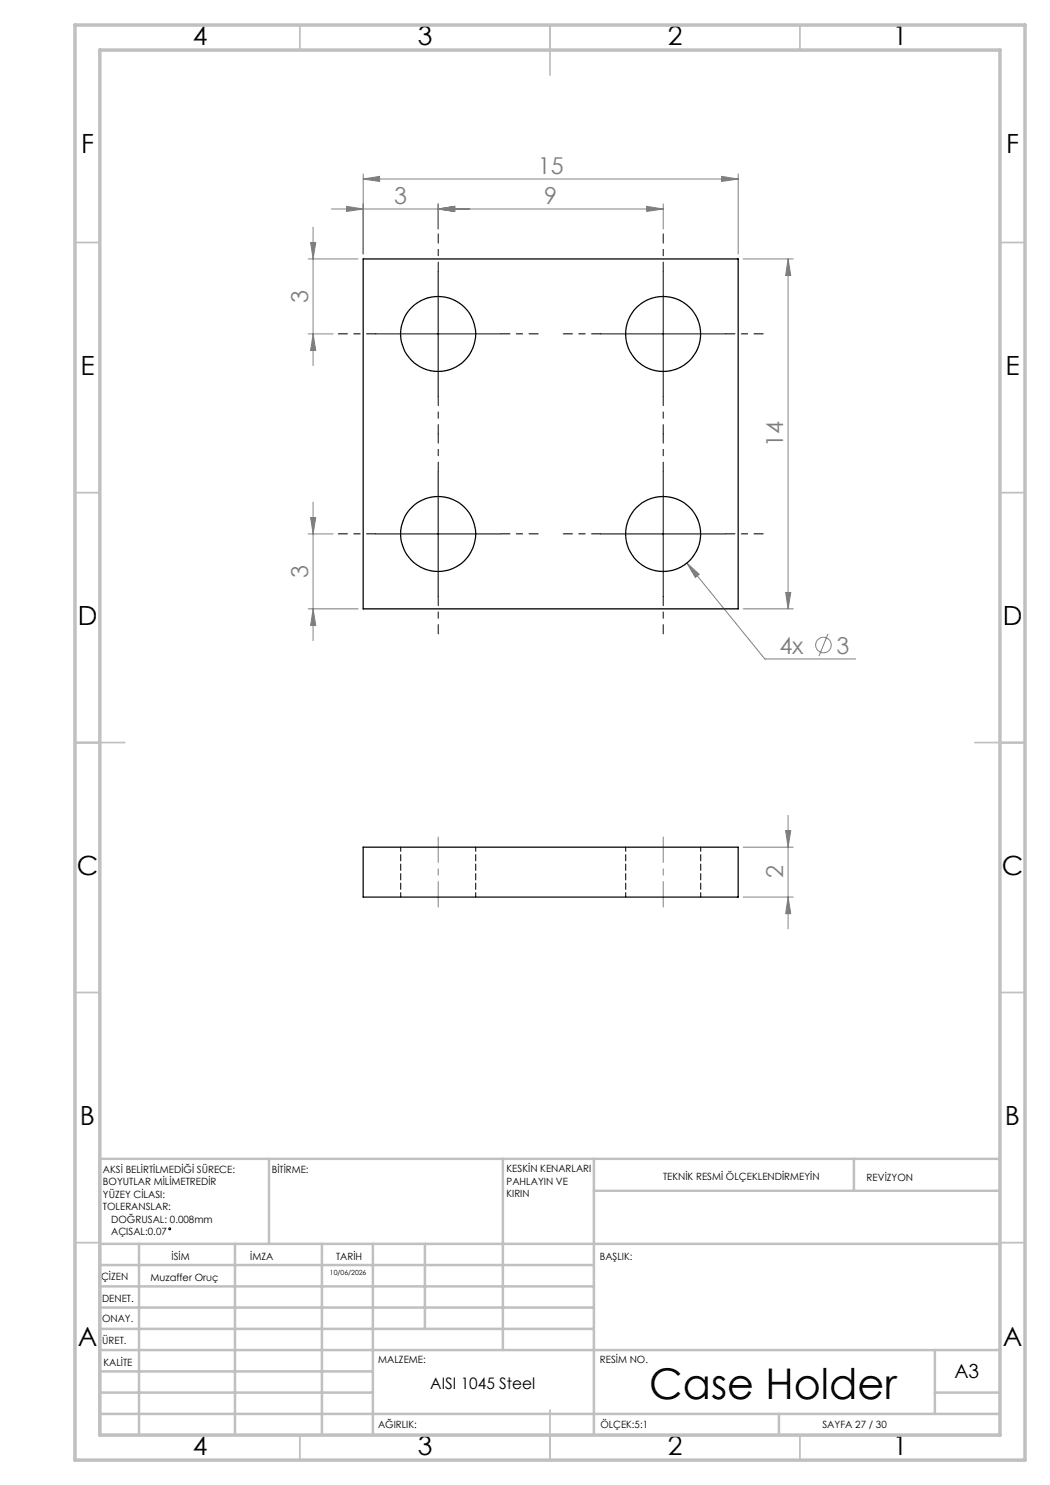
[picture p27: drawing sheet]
<svg xmlns="http://www.w3.org/2000/svg" width="210mm" height="297mm" viewBox="0 0 210 297" stroke-linecap="round" stroke-linejoin="round" font-family="sans-serif">
<defs><g id="words">
<text font-size="8.5" x="129.8" y="279.7">Case Holder</text>
<g font-size="5.3">
<text x="38.5" y="8.9">4</text>
<text x="83.5" y="8.9">3</text>
<text x="133.6" y="8.9">2</text>
<text x="178.6" y="8.9">1</text>
<text x="16.2" y="30.7">F</text>
<text x="201.2" y="30.7">F</text>
<text x="16.1" y="74.9">E</text>
<text x="201.1" y="74.9">E</text>
<text x="15.5" y="124.9">D</text>
<text x="200.5" y="124.9">D</text>
<text x="15.4" y="174.9">C</text>
<text x="200.4" y="174.9">C</text>
<text x="16" y="224.9">B</text>
<text x="201" y="224.9">B</text>
<text x="15.5" y="269.2">A</text>
<text x="200.5" y="269.2">A</text>
<text x="38.5" y="290.9">4</text>
<text x="83.5" y="290.9">3</text>
<text x="133.6" y="290.9">2</text>
<text x="178.6" y="290.9">1</text>
</g>
<g font-size="4.7" fill="#808080">
<text x="107.6" y="34.8">15</text>
<text x="78.9" y="40.8">3</text>
<text x="108.9" y="40.8">9</text>
<text x="61.6" y="60.6" transform="rotate(-90 61.6 60.6)">3</text>
<text x="156.6" y="89.4" transform="rotate(-90 156.6 89.4)">14</text>
<text x="61.6" y="115.6" transform="rotate(-90 61.6 115.6)">3</text>
<text x="155.9" y="130.7">4x</text>
<text x="167.3" y="130.7">3</text>
<text x="156.6" y="175.7" transform="rotate(-90 156.6 175.7)">2</text>
</g>
<text font-size="3.9" x="190.9" y="275.5">A3</text>
<text font-size="3.2" x="86.1" y="277.9">AISI 1045 Steel</text>
<g font-size="2">
<text x="20.6" y="234.6">AKSİ BELİRTİLMEDİĞİ SÜRECE:</text>
<text x="20.6" y="237.1">BOYUTLAR MİLİMETREDİR</text>
<text x="20.6" y="239.6">YÜZEY CİLASI:</text>
<text x="54.4" y="234.6">BİTİRME:</text>
<text x="101.3" y="234.5">KESKİN KENARLARI</text>
<text x="101.3" y="237">PAHLAYIN VE</text>
<text x="101.3" y="239.5">KIRIN</text>
<text x="132.6" y="236">TEKNİK RESMİ ÖLÇEKLENDİRMEYİN</text>
<text x="173.3" y="236.2">REVİZYON</text>
<text x="20.6" y="242.1">TOLERANSLAR:</text>
<text x="22.2" y="244.6">DOĞRUSAL: 0.008mm</text>
<text x="22.2" y="247.1">AÇISAL:0.07</text>
<text x="34.3" y="252">İSİM</text>
<text x="50" y="251.9">İMZA</text>
<text x="67.2" y="251.9">TARİH</text>
<text x="120" y="251.9">BAŞLIK:</text>
<text x="20.2" y="256.1">ÇİZEN</text>
<text x="30.1" y="256.1">Muzaffer Oruç</text>
<text x="20.4" y="260.3">DENET.</text>
<text x="20.4" y="264.4">ONAY.</text>
<text x="20.5" y="268.8">ÜRET.</text>
<text x="20.7" y="273.1">KALİTE</text>
<text x="75.6" y="272.5">MALZEME:</text>
<text x="120" y="272.5">RESİM NO.</text>
<text x="75.6" y="285.5">AĞIRLIK:</text>
<text x="120.1" y="285.6">ÖLÇEK:5:1</text>
<text x="164.5" y="285.6">SAYFA 27 / 30</text>
</g>
<text font-size="1.4" x="66" y="255">10/06/2026</text>
</g></defs>
<g fill="none" stroke="#808080" stroke-width=".2">
<path d="M72.6 35.8l3.3-.5v1zM72.6 34.8v16M72.6 35.8h75M144.3 35.3l3.3 .5-3.3 .5zM147.6 34.8v16M61.6 51.8h10M62.1 48.5h1l-.5 3.3zM62.6 45.4v27.7M66.3 41.8h66.3M69.3 41.3l3.3 .5-3.3 .5zM87.6 41.8l3.3-.5v1zM87.6 40.8v5"/>
<path d="M129.3 41.3l3.3 .5-3.3 .5zM132.6 40.8v5M148.6 51.8h10M157.6 51.8l.6 3.3h-1.1zM157.6 51.8v70M61.6 66.8h5M62.6 66.8l.5 3.3h-1zM61.6 106.8h5M62.1 103.5h1l-.5 3.3zM62.6 100.4v27.7M137.4 112.6l2.4 2.3-.7 .6zM137.4 112.6l15.6 19.2h18.1"/>
<path d="M157.1 118.5h1.1l-.6 3.3zM61.6 121.8h10M62.6 121.8l.5 3.3h-1zM148.6 121.8h10M165.6 126.8l-1.8 4.4M148.6 179.4h10M148.6 169.4h10M157.1 166.1h1.1l-.6 3.3zM157.6 179.4l.6 3.3h-1.1zM157.6 163.1v22.7"/>
<circle cx="164.7" cy="129" r="1.56"/>
</g>
<g fill="none" stroke="#000" stroke-width=".2">
<path d="M87.6 54.3v25M132.6 54.3v25M75.1 66.8h25M120.1 66.8h25M87.6 94.3v25M132.6 94.3v25M75.1 106.8h25M120.1 106.8h25"/>
<circle cx="34" cy="245.8" r=".19"/>
</g>
<g fill="none" stroke="#000" stroke-width=".2" stroke-dasharray="15.2 1.3 1.3 1.3" stroke-dashoffset="13.4">
<path d="M87.6 54.3v-7.5M132.6 54.3v-7.5M75.1 66.8h-7.5M87.6 79.3v7.5M100.1 66.8h7.5M120.1 66.8h-7.5M132.6 79.3v7.5M145.1 66.8h7.5M87.6 94.3v-7.5M132.6 94.3v-7.5M75.1 106.8h-7.5M87.6 119.3v7.5"/>
<path d="M100.1 106.8h7.5M120.1 106.8h-7.5M132.6 119.3v7.5M145.1 106.8h7.5"/>
</g>
<path d="M87.6 181.4v-14M132.6 181.4v-14" fill="none" stroke="#808080" stroke-width=".2" stroke-dasharray="15.2 1.3 1.3 1.3" stroke-dashoffset="10.1"/>
<g fill="none" stroke="#c0c0c0" stroke-width=".35">
<path d="M60 5v5M110 5v10M160 5v5M15 48.5h5M200 48.5h5M15 98.5h5M200 98.5h5M15 148.5h10M195 148.5h10M15 198.5h5M200 198.5h5M15 248.5h5"/>
<path d="M200 248.5h5M60 287v5M110 282v10M160 287v5"/>
</g>
<g fill="none" stroke="#c0c0c0" stroke-width=".5">
<path d="M53.8 231.8v17M100.6 231.8v38.2M118.8 231.8v55.2M118.8 238.2h81.2M170.8 231.8v6.4M200 231.8h-180v55.2M20 248.8h180M20 257.3h98.8M20 253h98.8M27.8 248.8v38.2M47 248.8v38.2M64.4 248.8v38.2"/>
<path d="M74.6 248.8v38.2M85 248.8v17M20 265.8h98.8M20 261.5h98.8M20 278.5h54.6M20 274.3h54.6M20 270h180M187 278.5h13M187 270v12.8M20 282.8h180M155.8 282.8v4.2"/>
</g>
<path d="M15 5h190v287h-190zM20 10h180v277h-180z" fill="none" stroke="#c0c0c0" stroke-width=".7"/>
<g fill="#808080">
<path d="M137.4 112.6l2.4 2.3-.7 .6z"/>
<path d="M144.3 35.3l3.3 .5-3.3 .5zM72.6 35.8l3.3-.5v1zM87.6 41.8l3.3-.5v1zM69.3 41.3l3.3 .5-3.3 .5zM129.3 41.3l3.3 .5-3.3 .5zM87.6 41.8l3.3-.5v1z"/>
<path d="M157.1 118.5h1.1l-.6 3.3zM157.6 51.8l.6 3.3h-1.1zM62.6 66.8l.5 3.3h-1zM62.1 48.5h1l-.5 3.3zM157.6 179.4l.6 3.3h-1.1zM157.1 166.1h1.1l-.6 3.3z"/>
<path d="M62.1 103.5h1l-.5 3.3zM62.6 121.8l.5 3.3h-1z"/>
</g>
<g fill="none" stroke="#000" stroke-width=".25">
<path d="M72.6 51.8h75v70h-75zM72.6 169.4h75v10h-75z"/>
<circle cx="87.6" cy="66.8" r="7.5"/>
<circle cx="132.6" cy="66.8" r="7.5"/>
<circle cx="87.6" cy="106.8" r="7.5"/>
<circle cx="132.6" cy="106.8" r="7.5"/>
</g>
<path d="M80.1 169.4v10M95.1 179.4v-10M125.1 169.4v10M140.1 179.4v-10" fill="none" stroke="#000" stroke-width=".2" stroke-dasharray="1.3 .6" stroke-dashoffset=".4"/>
<use href="#words"/>
</svg>
